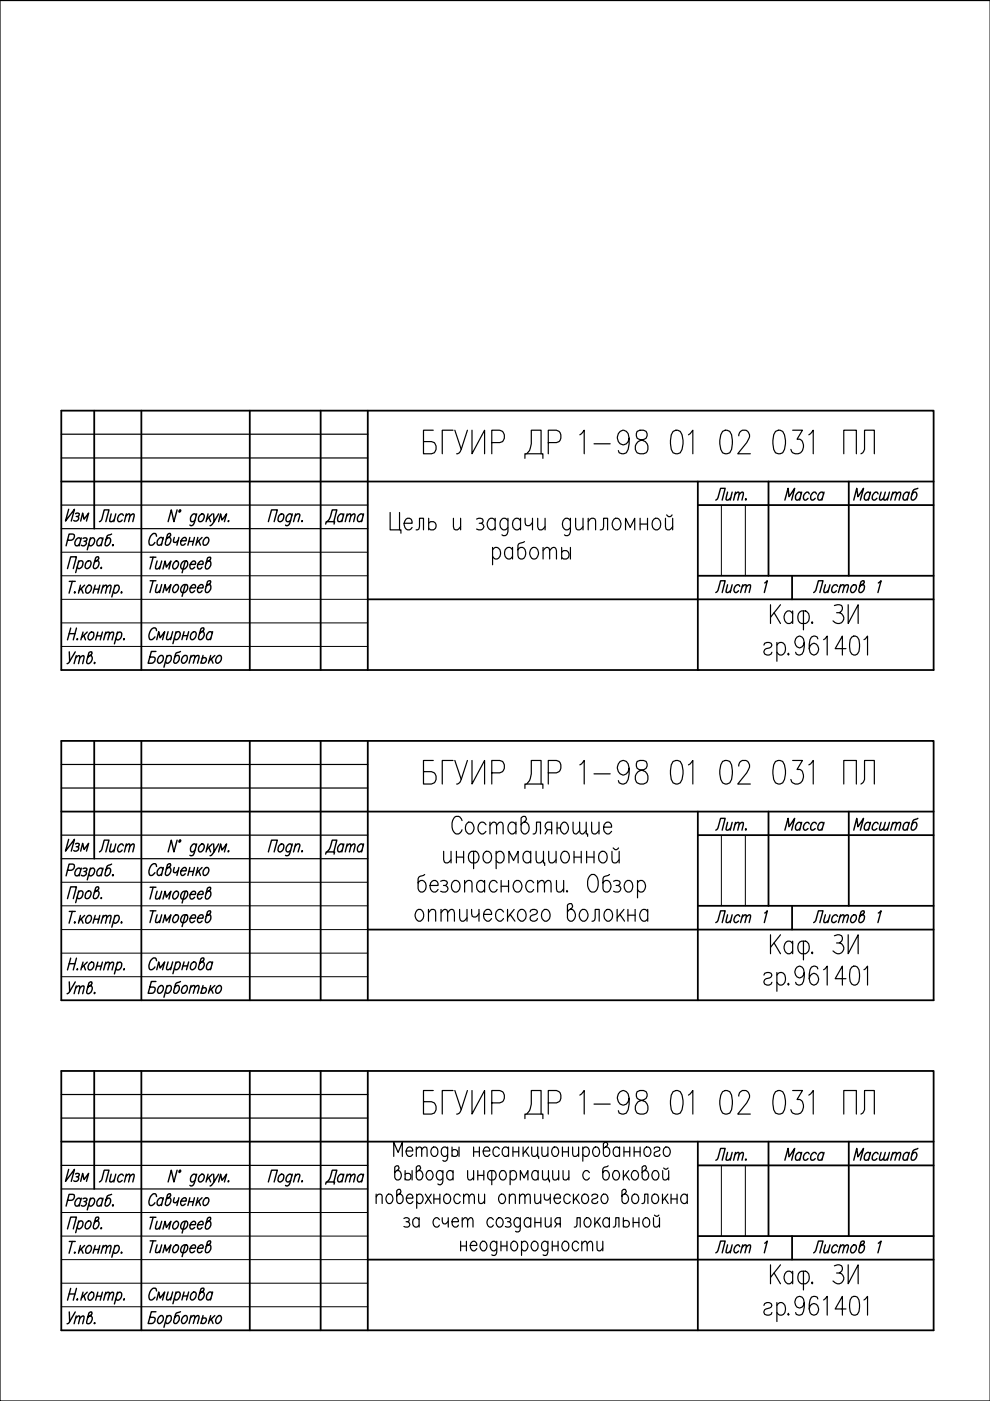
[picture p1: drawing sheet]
<svg xmlns="http://www.w3.org/2000/svg" width="210mm" height="297mm" viewBox="0 0 210 297" stroke-linecap="round" stroke-linejoin="round" font-family="sans-serif">
<defs><g id="words">
<g font-size="10.1">
<text x="88.5" y="98.4">БГУИР ДР 1-98 01 02 031 ПЛ</text>
<text x="88.5" y="238.5">БГУИР ДР 1-98 01 02 031 ПЛ</text>
</g>
<text font-size="9.7" x="88.5" y="168.3">БГУИР ДР 1-98 01 02 031 ПЛ</text>
<text font-size="6.6" x="67.7" y="182.4">Дата</text>
<g font-size="6.2">
<text x="67.7" y="112.2">Дата</text>
<text x="67.7" y="252.2">Дата</text>
</g>
<g font-size="5.7">
<text x="150.6" y="107.2">Лит.</text>
<text x="165.1" y="107.2">Масса</text>
<text x="179.9" y="107.2">Масштаб</text>
<text x="12.7" y="111.8">Изм</text>
<text x="19.8" y="111.8">Лист</text>
<text x="150.6" y="127">Лист 1</text>
<text x="150.6" y="177.1">Лит.</text>
<text x="165.1" y="177.1">Масса</text>
<text x="179.9" y="177.1">Масштаб</text>
<text x="12.7" y="181.7">Изм</text>
<text x="19.8" y="181.7">Лист</text>
<text x="150.6" y="196.8">Лист 1</text>
<text x="12.7" y="251.5">Изм</text>
<text x="19.8" y="251.9">Лист</text>
<text x="150.6" y="247.3">Лит.</text>
<text x="165.1" y="247.3">Масса</text>
<text x="179.9" y="247.3">Масштаб</text>
<text x="150.6" y="266.7">Лист 1</text>
</g>
</g></defs>
<!-- layer: KONTUR -->
<path d="M0 .1h209.9v296.9h-209.9z" fill="none" stroke="#000" stroke-width=".25"/>
<g fill="none" stroke="#000" stroke-width=".38">
<path d="M13 87.1h185v55h-185zM20 87.1v25M30 87.1v55M53 87.1v55M68 87.1v55M78 87.1v55M13 102.1h185M148 102.1v40M148 107.1h50M162.9 102.1v20M180 102.1v20M78 127.1h120"/>
<path d="M148 122.1h50M167.9 122.1v5M13 157.1h185v55h-185zM20 157.1v25M30 157.1v55M53 157.1v55M68 157.1v55M78 157.1v55M13 172.1h185M148 172.1v40M148 177.1h50M162.9 172.1v20"/>
<path d="M180 172.1v20M78 197.1h120M148 192.1h50M167.9 192.1v5M13 227.1h185v55h-185zM20 227.1v25M30 227.1v55M53 227.1v55M68 227.1v55M78 227.1v55M13 242h185M148 242v40.1"/>
<path d="M148 247.1h50M162.9 242v20.1M180 242v20.1M78 267.1h120M148 262.1h50M167.9 262.1v5"/>
</g>
<g fill="none" stroke="#000" stroke-width=".21">
<path d="M13 117.1h65M153 107.3v14.8M158 107.3v14.8M13 127.1h65M13 122.1h65M13 137.1h65M13 132.1h65M153 177.3v14.8M158 177.3v14.8M13 197.1h65M13 192.1h65M13 187.1h65"/>
<path d="M13 207.1h65M13 202.1h65M13 257.1h65M153 247.3v14.8M158 247.3v14.8M13 267.1h65M13 262.1h65M13 277.1h65M13 272.1h65"/>
</g>
<g fill="none" stroke="#000" stroke-width=".3">
<path d="M14.3 114.5h.8a.74 .74 0 0 0 .6-.5 .74 .74 0 0 0-.2-.8h-.9l-.6 2.5M16.6 119.2a.63 .63 0 0 1 .9-.2 .93 .93 0 0 1 0 1.1 .93 .93 0 0 1-1 .3l-.2-.2M16.7 118.9l-.7 2.5M17.1 114.4l-.3-.4a1.05 1.05 0 0 0-.7 1.7h.3l.4-.4M17.2 114l-.4 1.7M17.6 114.2l.3-.2 .5 .2-.1 .5-.5 .1M18.1 114.8a.6 .6 0 0 1 0 .8 .6 .6 0 0 1-.9 0M18.3 119.2a.63 .63 0 0 1 .9-.2 .93 .93 0 0 1 0 1.1 .93 .93 0 0 1-1 .3l-.2-.2zM19.1 114.4l.4-.4h.3a1.05 1.05 0 0 1-.7 1.7l-.3-.4M19.2 114l-.7 2.6M20.4 118.9h.3a1.03 1.03 0 0 1-.7 1.7l-.2-.5 .5-1.8 .3-.2 .3 .1a.77 .77 0 0 1-.7 .8l-.2 .2M21.8 114.4l-.3-.4a1.02 1.02 0 0 0-.9 .7 1.02 1.02 0 0 0 .2 1h.2l.5-.4"/>
<path d="M21.8 114l-.4 1.7M23.7 113.2l-.7 .2-.4 .4-.3 1.5 .2 .4a1.05 1.05 0 0 0 .7-1.7h-.3l-.4 .4M23.8 115.6l.2-.1v.1l-.1 .1zM31.8 118.1h1.3M32.5 118.1l-.7 2.5M33.2 113.7l-.3-.6a1.6 1.6 0 0 0-1 2.5 .86 .86 0 0 0 1-.6M33.3 118.9l-.3 1.6 .4 .1 .6-.5M34.3 118.9l-.5 1.7M34.5 114.3l-.2-.4a.99 .99 0 0 0-.9 .6 .99 .99 0 0 0 .2 1.1l.4-.1 .3-.2M34.6 113.9l-.4 1.7M35.7 113.9h.3a.95 .95 0 0 1 .1 1.1 .95 .95 0 0 1-1 .5v-.4l.4-1.7 .4-.3 .3 .1a.86 .86 0 0 1-.7 .9l-.2 .2M36.9 119.3l.4-.4h.3a1.05 1.05 0 0 1-.7 1.7 .87 .87 0 0 1 0-1.3z"/>
<path d="M37 113.9l-.2 1 .4 .1 .6-.5M37.5 108.1l-.6 2.5-.6-2.5-.7 2.5M37.9 113.9l-.4 1.7M38.1 108.2l.2-.1-.3 .5zM38.4 114.7h1.1v-.5l-.2-.3a1.03 1.03 0 0 0-.7 1.7l.4-.1 .3-.2M38.6 119.3l.4-.4h.5a.98 .98 0 0 1 .1 1.3 .98 .98 0 0 1-1.2 .3 1.03 1.03 0 0 1 .2-1.2zM39.3 118.9l-.7 2.5M40 114.8h1M40.3 113.9l-.5 1.7M40.3 119.7h1.1v-.5l-.2-.3a1.05 1.05 0 0 0-.7 1.7h.3l.5-.3M41.2 113.9l-.4 1.7M41.6 109.3l-.1-.2a.87 .87 0 0 0-1 .2 .87 .87 0 0 0-.1 1l.1 .2a.63 .63 0 0 0 .9-.2"/>
<path d="M41.7 109l-.5 1.9a.72 .72 0 0 1-.8 .5l-.1-.1M42 119.7h1l.1-.5-.3-.3a1.05 1.05 0 0 0-.7 1.7h.3l.4-.3M42 113.9l-.5 1.7M42.1 114.7l.4 .9M42.3 109.3l.5-.3h.3a1.03 1.03 0 0 1-.8 1.6 .84 .84 0 0 1 0-1.3zM42.8 113.9l-1.1 1.2M43.5 114.1l.5-.2a.95 .95 0 0 1 .1 1.1 .95 .95 0 0 1-1 .5 1.24 1.24 0 0 1 .4-1.4zM44.1 109l-.4 1.6M44.2 118.9h.2a1.02 1.02 0 0 1 .2 1.1 1.02 1.02 0 0 1-.9 .6l-.2-.5 .5-1.8 .3-.2 .4 .1a.78 .78 0 0 1-.7 .9l-.3 .2M44.3 109.7l.4 .9M45 109l-1.2 1.1M45.3 109l.1 1.6 1-1.6"/>
<path d="M45.4 110.6l-.4 .5-.5 .3M46.4 110.6l.4-1.6 .3 1.3 .9-1.3-.4 1.6M48.3 110.5l.2-.1v.1zM56.9 110.6l.7-2.5h1.2l-.7 2.5M59.2 109.3l.2-.2a.44 .44 0 0 1 .5-.2 .44 .44 0 0 1 .3 .4v.4a.79 .79 0 0 1-1.1 .8l-.2-.2zM61.9 109.3l-.1-.2a.79 .79 0 0 0-1.1 .8v.6a.63 .63 0 0 0 .9-.2M62 109l-.5 1.9a.73 .73 0 0 1-.8 .5l-.2-.1M62.6 109.4l.5-.4 .4 .1-.3 1.5M62.7 109l-.5 1.6M64 110.5l.1-.1v.1zM14.3 120.6l.7-2.5h1.2l-.7 2.5M14.6 134.4h1.3"/>
<path d="M14.7 138.2l.1 2M14.7 123.3h1.3M15 133.2l-.7 2.5M15.3 123.3l-.7 2.5M15.7 125.6l.2-.1-.1 .3zM16 138.2l-1.4 2.2-.4 .3M16 139.5l.6-.5 .3 .1-.3 1.6M16.2 139l-.5 1.7M16.2 133.2l-.7 2.5M16.3 135.5l.1-.1-.1 .3zM16.9 139.5l.6-.5 .3 .1-.3 1.6M17.1 124.1l-.5 1.7"/>
<path d="M17.2 124.8l.4 1M17.6 134l-.5 1.7M17.8 134.7l.3 1M17.9 124.1l-1.1 1.2M18.5 134l-1.2 1.2M18.6 124.2l.5-.1a1.05 1.05 0 0 1-.7 1.7 1.06 1.06 0 0 1 .2-1.6zM18.9 134.4a.63 .63 0 0 1 .9-.3 1.1 1.1 0 0 1-.9 1.6 .84 .84 0 0 1 0-1.3zM19 139h.3a1.05 1.05 0 0 1-.7 1.7l-.2-.1v-.4l.4-1.8 .4-.2 .3 .1a.79 .79 0 0 1-.7 .8l-.2 .3M20 124.9h1M20.2 124.1l-.5 1.7M20.5 134.8h1M20.7 134l-.4 1.7"/>
<path d="M21.2 124.1l-.5 1.7M21.5 120.3l-.1 .3zM21.7 134l-.4 1.7M21.8 124.6l.6-.5 .2 .1-.2 1.6M21.9 124.1l-.5 1.7M22.3 134.5l.3-.4h.6l-.3 1.6M22.4 134l-.4 1.7M22.6 124.6l.6-.5 .3 .1-.3 1.6M23.2 134.5l.3-.4h.6l-.4 1.6M24.3 124.4l.4-.3h.3a1.05 1.05 0 0 1-.7 1.7l-.3-.4M24.4 124.1l-.7 2.5M24.8 134.4a.63 .63 0 0 1 .9-.3 .93 .93 0 0 1 0 1.1 .93 .93 0 0 1-1 .3l-.1-.2"/>
<path d="M24.9 134l-.6 2.5M25.7 125.6l.1-.1 .1 .1-.2 .2zM26.2 135.5l.1-.1-.1 .3zM31.8 123.1h1.3M32.5 123.1l-.7 2.5M33.1 138.1h-1l-.7 2.5h.8a.75 .75 0 0 0 .6-.5 .75 .75 0 0 0-.2-.8h-.8M33.2 133.7l-.1-.2a.66 .66 0 0 0-.7-.4 .66 .66 0 0 0-.5 .6 1.45 1.45 0 0 0 0 1.9 1 1 0 0 0 1-.6M33.2 135.6l.5-1.7 .3 1.3 .9-1.3-.4 1.7M33.3 123.9l-.3 1.6 .4 .1 .6-.5M33.9 139.1l.5-.1a.99 .99 0 0 1 .1 1 .99 .99 0 0 1-.8 .6 1.03 1.03 0 0 1 .2-1.5zM34.3 123.9l-.5 1.7M34.5 120.6l.5-1.7 .3 1.4 .9-1.4-.4 1.7"/>
<path d="M34.5 125.6l.5-1.7 .3 1.4 .9-1.4-.4 1.7M35.3 139.3a.63 .63 0 0 1 .9-.2 1.1 1.1 0 0 1-.9 1.5l-.2-.3M35.4 139l-.6 2.5M35.6 133.9l-.3 1.6 .4 .1 .6-.4M36.6 133.9l-.4 1.7M36.9 124.3l.4-.4h.3a1.05 1.05 0 0 1-.7 1.7 .87 .87 0 0 1 0-1.3zM37.2 134.3l.5-.4h.2a1.02 1.02 0 0 1 .2 1.1 1.02 1.02 0 0 1-.9 .6l-.2-.4M37.3 133.9l-.6 2.6M38.3 138.1l-1 .4-.5 1.7 .1 .3a.87 .87 0 0 0 1-.2 .87 .87 0 0 0 .1-1l-.1-.2a.63 .63 0 0 0-.9 .2M38.6 124.3l.4-.4h.5a.98 .98 0 0 1 .1 1.3 .98 .98 0 0 1-1.2 .3 1.03 1.03 0 0 1 .2-1.2zM38.8 134.8h1M39 139.1l.5-.1a.99 .99 0 0 1 .1 1 .99 .99 0 0 1-.9 .6 1.03 1.03 0 0 1 .3-1.5z"/>
<path d="M39 133.9l-.4 1.7M39.3 123.9l-.7 2.5M40 133.9l-.5 1.7M40.3 124.7h1.1v-.5l-.2-.3a1.05 1.05 0 0 0-.7 1.7h.3l.5-.3M40.4 139.4l.4-.3h.5l-.3 1.5M40.5 139l-.4 1.6M40.6 134.3l.5-.4h.2a1.02 1.02 0 0 1 .2 1.1 1.02 1.02 0 0 1-.9 .6 .82 .82 0 0 1 0-1.3zM41.3 139.4l.4-.3h.5l-.3 1.5M42 124.7h1l.1-.5-.3-.3a1.05 1.05 0 0 0-.7 1.7h.3l.4-.3M42.8 133.9h.3a1.05 1.05 0 0 1-.8 1.7l-.2-.4 .5-1.9 .3-.2 .3 .2a.77 .77 0 0 1-.7 .8l-.2 .2M42.8 139.6a.53 .53 0 0 1 .9-.1 .53 .53 0 0 1-.1 .9l-.4 .2h-.4l-.1-.2M43.1 139l-.5 1.6"/>
<path d="M44.2 123.9h.2a1.02 1.02 0 0 1 .2 1.1 1.02 1.02 0 0 1-.9 .6l-.2-.5 .5-1.8 .3-.2 .4 .1a.78 .78 0 0 1-.7 .9l-.3 .2M44.7 139l-.5 1.6M44.8 139.6l.4 1M45 134.3l-.3-.4a1.02 1.02 0 0 0-.8 .6 1.02 1.02 0 0 0 .1 1.1h.3l.4-.4M45.1 133.9l-.5 1.7M45.6 139l-1.3 1.2M46 139.3l.2-.2 .5-.1a.99 .99 0 0 1 .2 1 .99 .99 0 0 1-.9 .6 .84 .84 0 0 1 0-1.3zM172.5 125.6l.5-.4 .5-2.1h1l-.7 2.5M175 124l-.3 1.5 .4 .1 .5-.4M176 124l-.5 1.6M177.6 124.3l-.1-.2a.92 .92 0 0 0-1.1 .4 .92 .92 0 0 0 .2 1.1h.3l.4-.3M178.1 124.4l.3-.3h.6l-.4 1.5"/>
<path d="M178.2 124l-.4 1.6M179 124.4l.3-.3h.6l-.4 1.5M180.6 124.3a.63 .63 0 0 1 .9-.2 1.1 1.1 0 0 1-.9 1.5 .87 .87 0 0 1 0-1.3zM182.8 124h.2a.99 .99 0 0 1 .2 1 .99 .99 0 0 1-.9 .6l-.2-.4 .4-1.9 .4-.2 .3 .2a.77 .77 0 0 1-.7 .8l-.2 .2M186.2 123.6l.6-.5-.7 2.5M20.1 140.4l-.1 .3zM37.5 178.1l-.6 2.5-.6-2.5-.7 2.5M38.1 178.1h.2l-.3 .5zM41.6 179.3l-.2-.4a1.02 1.02 0 0 0-.9 .6 1.02 1.02 0 0 0 .1 1.1h.3l.5-.4M41.7 178.9l-.7 2.3-.3 .2-.4-.1M42.3 179.3l.5-.4h.3a1.05 1.05 0 0 1-.8 1.7 .87 .87 0 0 1 0-1.3zM44.1 178.9l-.4 1.7"/>
<path d="M44.3 179.6l.4 1M45 178.9l-1.2 1.2M45.3 178.9l.1 1.7 1-1.7M59.2 179.3l.4-.4h.3a1.02 1.02 0 0 1 .2 1.1 1.02 1.02 0 0 1-.9 .6 .82 .82 0 0 1 0-1.3zM61.9 179.3l-.3-.4a1.02 1.02 0 0 0-.9 .6 1.02 1.02 0 0 0 .2 1.1h.3l.4-.4M62 178.9l-.7 2.3-.3 .2-.5-.1M62.6 179.4l.5-.5 .4 .2-.3 1.5M62.7 178.9l-.5 1.7M14.3 190.5l.7-2.5h1.2l-.7 2.5M14.3 184.5h.8a.73 .73 0 0 0 .6-.5 .73 .73 0 0 0-.2-.8h-.9l-.6 2.5M14.7 193.2h1.3M15.3 193.2l-.7 2.5"/>
<path d="M15.7 195.6l.2-.1-.1 .2zM16.6 189.2l.2-.2a.44 .44 0 0 1 .5-.1 .44 .44 0 0 1 .3 .3v.4a.79 .79 0 0 1-1.1 .8l-.2-.2M16.7 188.9l-.7 2.5M17.1 194.1l-.5 1.6M17.1 184.4l-.1-.2a.92 .92 0 0 0-1 .3 .92 .92 0 0 0 0 1.1 .53 .53 0 0 0 .8-.2M17.2 184.1l-.4 1.6M17.2 194.8l.4 .9M17.6 184.2l.3-.1 .5 .1-.1 .4-.5 .2M17.9 194.1l-1.1 1.2M18.1 184.8l.2 .2a.66 .66 0 0 1-.3 .6 .66 .66 0 0 1-.8 0M18.3 189.2l.2-.2a.44 .44 0 0 1 .5-.1 .44 .44 0 0 1 .3 .3v.4a.83 .83 0 0 1-1.1 .8l-.2-.2zM18.6 194.2l.5-.1a1.03 1.03 0 0 1-.7 1.6 1.06 1.06 0 0 1 .2-1.5z"/>
<path d="M19.1 184.4a.53 .53 0 0 1 .8-.2 .92 .92 0 0 1 0 1 .92 .92 0 0 1-1 .4l-.1-.2M19.2 184.1l-.7 2.4M20 194.9h1M20.2 194.1l-.5 1.6M20.4 188.9h.3a1.03 1.03 0 0 1-.7 1.6l-.1-.1-.1-.3 .5-1.8 .3-.3 .3 .2a.84 .84 0 0 1-.7 .8l-.2 .2M21.2 194.1l-.5 1.6M21.4 190.4l.1-.1v.1zM21.8 184.4l-.2-.2a.87 .87 0 0 0-.9 .2 .87 .87 0 0 0-.2 1l.3 .3h.2l.5-.3M21.8 194.5l.3-.3h.5l-.2 1.5M21.8 184.1l-.4 1.6M21.9 194.1l-.5 1.6M22.6 194.5l.4-.3h.5l-.3 1.5"/>
<path d="M23.7 183.2l-.7 .3-.4 .3-.3 1.8a.92 .92 0 0 0 1-.4 .92 .92 0 0 0 0-1l-.4-.1-.4 .3M23.8 185.6h.2l-.1 .1zM24.3 194.4a.58 .58 0 0 1 .8-.2 .93 .93 0 0 1 0 1 .93 .93 0 0 1-1 .4l-.1-.2M24.4 194.1l-.7 2.5M25.7 195.6l.1-.1 .1 .1-.2 .1zM31.8 188.1h1.3M31.8 193.1h1.3M32.5 188.1l-.7 2.5M32.5 193.1l-.7 2.5M33.2 183.7l-.1-.2a.66 .66 0 0 0-.7-.4 .66 .66 0 0 0-.5 .6 1.45 1.45 0 0 0 0 1.9 1 1 0 0 0 1-.6M33.3 189l-.3 1.5 .4 .1 .6-.5M33.3 194l-.3 1.5 .4 .1 .6-.5"/>
<path d="M34.3 189l-.5 1.6M34.3 194l-.5 1.6M34.5 184.3l-.2-.4a1.02 1.02 0 0 0-.9 .6 1.02 1.02 0 0 0 .2 1.1h.2l.5-.4M34.5 190.6l.5-1.6 .3 1.2 .9-1.2-.4 1.6M34.5 195.6l.5-1.6 .3 1.3 .9-1.3-.4 1.6M34.6 183.9l-.4 1.7M35.7 183.9h.3a1.05 1.05 0 0 1-.7 1.7l-.2-.4 .4-1.9 .4-.2 .3 .1a.78 .78 0 0 1-.7 .9l-.2 .2M36.9 189.3l.2-.3h.5a1.03 1.03 0 0 1-.7 1.6 .87 .87 0 0 1 0-1.3zM36.9 194.3l.2-.3h.5a1.03 1.03 0 0 1-.7 1.6 .84 .84 0 0 1 0-1.3zM37 183.9l-.2 1 .4 .1 .6-.4M37.9 183.9l-.4 1.7M38.4 184.6h1.1v-.4l-.2-.3a1.05 1.05 0 0 0-.7 1.7h.2l.5-.4"/>
<path d="M38.6 194.3a.86 .86 0 0 1 1.1-.3 1.01 1.01 0 0 1-.1 1.2 1.01 1.01 0 0 1-1.2 .3 1.03 1.03 0 0 1 .2-1.2zM38.8 189h.7a.96 .96 0 0 1 .1 1.2 .96 .96 0 0 1-1.2 .3 1.09 1.09 0 0 1 .4-1.5zM39.3 189l-.7 2.5M39.3 194l-.7 2.5M40 184.8h1M40.3 183.9l-.5 1.7M40.3 189.6h1.1a.45 .45 0 0 0-.2-.6 1.01 1.01 0 0 0-.7 1.6h.3l.5-.4M40.3 194.7h1.1a.48 .48 0 0 0-.2-.7 1.03 1.03 0 0 0-.7 1.6h.3l.5-.3M41.2 183.9l-.4 1.7M42 189.6h1a.45 .45 0 0 0-.2-.6 1.01 1.01 0 0 0-.7 1.6h.3l.4-.4M42 194.7h1a.48 .48 0 0 0-.2-.7 1.03 1.03 0 0 0-.7 1.6h.3l.4-.3M42 183.9l-.5 1.7"/>
<path d="M42.1 184.6l.4 1M42.8 183.9l-1.1 1.3M43.5 184.1l.5-.2a1.05 1.05 0 0 1-.7 1.7 1.06 1.06 0 0 1 .2-1.5zM44.2 189h.2a.99 .99 0 0 1 .2 1 .99 .99 0 0 1-.9 .6l-.2-.5 .5-1.8 .3-.2 .4 .1a.77 .77 0 0 1-.7 .8l-.3 .3M44.2 194h.2a.99 .99 0 0 1 .2 1 .99 .99 0 0 1-.9 .6l-.2-.5 .5-1.7 .3-.3 .4 .1a.77 .77 0 0 1-.7 .8l-.3 .3M45.4 180.6l-.6 .7-.3 .1M46.4 180.6l.4-1.7 .3 1.3 .9-1.3-.4 1.7M48.3 180.5l.2-.1-.1 .2zM56.9 180.6l.7-2.5h1.2l-.7 2.5M64.1 180.4l-.1 .2zM172.5 195.6l.5-.5 .5-2h1l-.7 2.5M175 194l-.3 1.5 .4 .1 .5-.5"/>
<path d="M176 194l-.5 1.6M177.6 194.3a.44 .44 0 0 0-.3-.3 .44 .44 0 0 0-.5 .1l-.4 .6-.1 .6a.44 .44 0 0 0 .3 .3 .44 .44 0 0 0 .5-.1l.2-.2M178.1 194.4l.5-.4 .4 .1-.4 1.5M178.2 194l-.4 1.6M179 194.4l.5-.4 .4 .1-.4 1.5M180.6 194.3l.5-.3h.2a.99 .99 0 0 1 .2 1 .99 .99 0 0 1-.9 .6 .84 .84 0 0 1 0-1.3zM182.8 194h.2a.99 .99 0 0 1 .2 1 .99 .99 0 0 1-.9 .6l-.2-.5 .4-1.7 .4-.3 .3 .1a.84 .84 0 0 1-.7 .9l-.2 .2M186.2 193.6l.6-.5-.7 2.5M14.6 204.3h1.3M14.7 208.2l.1 2M15 203.1l-.7 2.5M16 208.2l-1.4 2.2-.4 .3"/>
<path d="M16 209.5l.4-.4h.5l-.3 1.6M16.2 209l-.5 1.7M16.2 203.1l-.7 2.5M16.4 205.4l-.1 .2zM16.9 209.5l.4-.4h.5l-.3 1.6M17.6 204l-.5 1.6M17.8 204.7l.3 .9M18.5 204l-1.2 1.2M18.9 204.3l.5-.3h.2a.93 .93 0 0 1 .2 1.1 .93 .93 0 0 1-1 .5 1.11 1.11 0 0 1 .1-1.3zM19 209h.3a1.03 1.03 0 0 1-.7 1.7l-.2-.5 .4-1.8 .4-.2 .3 .1a.78 .78 0 0 1-.7 .8l-.2 .3M20.1 210.4l-.1 .3zM20.5 204.8h1"/>
<path d="M20.7 204l-.4 1.6M21.7 204l-.4 1.6M22.3 204.5l.6-.5 .3 .1-.3 1.5M22.4 204l-.4 1.6M23.2 204.5l.5-.5 .4 .1-.4 1.5M24.8 204.3l.3-.2a.44 .44 0 0 1 .4-.1 .44 .44 0 0 1 .3 .3 .97 .97 0 0 1-1.1 1.3l-.1-.3M24.9 204l-.6 2.5M26.2 205.6l.1-.2 .1 .2zM33.1 208.1h-1l-.7 2.5h.8a.75 .75 0 0 0 .6-.5 .75 .75 0 0 0-.2-.8h-.8M33.2 203.7l-.3-.6a1.6 1.6 0 0 0-1 2.5 1 1 0 0 0 1-.6M33.2 205.6l.5-1.7 .3 1.4 .9-1.4-.4 1.7M33.7 209.3l.4-.4h.3a.94 .94 0 0 1 .1 1.1 .94 .94 0 0 1-1 .5 1.09 1.09 0 0 1 .2-1.2z"/>
<path d="M35.3 209.3l.5-.4h.3a.94 .94 0 0 1 .1 1.1 .94 .94 0 0 1-1 .5l-.1-.2M35.4 208.9l-.6 2.5M35.6 203.9l-.3 1.6 .4 .1 .6-.5M36.6 203.9l-.4 1.7M37.2 204.3l.3-.2a.44 .44 0 0 1 .4-.2 .44 .44 0 0 1 .3 .4l-.1 .6a.91 .91 0 0 1-.9 .7l-.2-.3M37.3 203.9l-.6 2.5M38.3 208.1l-.8 .3-.3 .3-.4 1.4 .1 .4a.58 .58 0 0 0 .9-.2l.2-.6-.1-.6-.4-.2-.5 .4M38.7 209.3l.5-.4h.3a.94 .94 0 0 1 .1 1.1 .94 .94 0 0 1-1 .5 1.09 1.09 0 0 1 .1-1.2zM38.8 204.8h1M39 203.9l-.4 1.7M40 203.9l-.5 1.7M40.4 209.4l.6-.5 .3 .2-.3 1.5"/>
<path d="M40.5 208.9l-.4 1.7M40.6 204.3l.3-.2a.44 .44 0 0 1 .4-.2 .44 .44 0 0 1 .3 .4v.4a.79 .79 0 0 1-1.1 .8l-.2-.2zM41.3 209.4l.6-.5 .3 .2-.3 1.5M42.8 203.9h.3a1.03 1.03 0 0 1-.8 1.7l-.2-.5 .5-1.7 .3-.3 .3 .1a.84 .84 0 0 1-.7 .9l-.2 .2M42.8 209.7a.49 .49 0 0 1 .7-.3 .49 .49 0 0 1 .2 .7l-.1 .3a.65 .65 0 0 1-.9 .1v-.1M43.1 208.9l-.5 1.7M44.7 208.9l-.5 1.7M44.8 209.7l.4 .9M45 204.3l-.1-.2a.87 .87 0 0 0-1 .2 .87 .87 0 0 0-.1 1l.2 .3h.3l.4-.3M45.1 203.9l-.5 1.7M45.6 208.9l-1.3 1.2M46 209.3l.4-.4h.3a.94 .94 0 0 1 .1 1.1 .94 .94 0 0 1-1 .5 1.09 1.09 0 0 1 .2-1.2z"/>
<path d="M14.3 254.5h.8a.84 .84 0 0 0 .6-1.2l-1.1-.1-.6 2.5M16.6 259.2l.5-.3h.2a1.02 1.02 0 0 1 .2 1 1.02 1.02 0 0 1-.9 .6l-.3-.3M16.7 258.9l-.7 2.5M17.1 254.4l-.3-.4a1.05 1.05 0 0 0-.7 1.7h.3l.4-.4M17.2 254l-.4 1.7M17.6 254.2l.3-.2 .5 .2a.49 .49 0 0 1-.6 .5M18.1 254.7a.6 .6 0 0 1 0 .9 .6 .6 0 0 1-.9 0M18.5 259l.5-.1a1.02 1.02 0 0 1 .2 1 1.02 1.02 0 0 1-.9 .6 1.06 1.06 0 0 1 .2-1.5zM19.1 254.4l.4-.4h.3a1.05 1.05 0 0 1-.7 1.7l-.3-.4M19.2 254l-.7 2.5M20.4 258.9h.3a1.05 1.05 0 0 1-.7 1.6l-.2-.5 .5-1.7 .3-.3 .3 .1a.78 .78 0 0 1-.7 .9l-.2 .2M21.8 254.4l-.3-.4a1.02 1.02 0 0 0-.9 .6 1.02 1.02 0 0 0 .2 1.1h.2l.5-.4"/>
<path d="M21.8 254l-.4 1.7M23.7 253.2a1.14 1.14 0 0 0-1.1 .6l-.3 1.4v.4l.2 .1a1.05 1.05 0 0 0 .7-1.7h-.3l-.4 .4M24 255.5l-.1 .2zM31.8 258.1h1.3M32.5 258.1l-.7 2.5M33.2 253.7l-.3-.6a1.6 1.6 0 0 0-1 2.5 1 1 0 0 0 1-.6M33.3 258.9l-.3 1.6 .4 .1 .6-.5M34.3 258.9l-.5 1.7M34.5 254.3l-.2-.4a.99 .99 0 0 0-.9 .6 .99 .99 0 0 0 .2 1.1h.2l.5-.3M34.6 253.9l-.4 1.7M35.7 253.9h.3a1.03 1.03 0 0 1-.7 1.7l-.2-.5 .4-1.7 .4-.3 .3 .1a.86 .86 0 0 1-.7 .9l-.2 .2M36.9 259.3l.4-.4h.3a1.03 1.03 0 0 1-.7 1.7 .84 .84 0 0 1 0-1.3z"/>
<path d="M37 253.9l-.2 .6v.4l.2 .1h.2l.6-.5M37.5 248.1l-.6 2.5-.6-2.5-.7 2.5M37.9 253.9l-.4 1.7M38.1 248.2l.2-.1-.3 .5zM38.4 254.7h1.1a.48 .48 0 0 0-.2-.8 1.03 1.03 0 0 0-.7 1.7h.2l.5-.3M38.6 259.3l.4-.4h.5a.96 .96 0 0 1 .1 1.3 .96 .96 0 0 1-1.2 .3 1.03 1.03 0 0 1 .2-1.2zM39.3 258.9l-.7 2.5M40 254.8h1M40.3 253.9l-.5 1.7M40.3 259.7h1.1v-.6a.91 .91 0 0 0-1 .4 .91 .91 0 0 0 .1 1.1h.3l.5-.3M41.2 253.9l-.4 1.7M41.6 249.3l-.1-.2a.87 .87 0 0 0-1 .2 .87 .87 0 0 0-.1 1l.2 .3h.3l.5-.3"/>
<path d="M41.7 248.9l-.5 2a.72 .72 0 0 1-.8 .5l-.1-.1M42 259.7h1v-.6a.91 .91 0 0 0-1 .4 .91 .91 0 0 0 .1 1.1h.3l.4-.3M42 253.9l-.5 1.7M42.1 254.7l.4 .9M42.3 249.3l.5-.4h.3a1.03 1.03 0 0 1-.8 1.7 .84 .84 0 0 1 0-1.3zM42.8 253.9l-1.1 1.2M43.3 254.3a.53 .53 0 0 1 .9-.2 .92 .92 0 0 1-.1 1 .92 .92 0 0 1-1 .4 1.15 1.15 0 0 1 .2-1.2zM44.1 248.9l-.4 1.7M44.2 258.9h.2a.99 .99 0 0 1 .2 1.1 .99 .99 0 0 1-.9 .6l-.2-.5 .5-1.8 .3-.2 .4 .1a.84 .84 0 0 1-.7 .9l-.3 .2M44.3 249.7l.4 .9M45 248.9l-1.2 1.2M45.3 248.9l.1 1.7 1-1.7"/>
<path d="M45.4 250.6l-.6 .7-.3 .1M46.4 250.6l.4-1.7 .3 1.4 .9-1.4-.4 1.7M48.3 250.5l.2-.2-.1 .3zM56.9 250.6l.7-2.5h1.2l-.7 2.5M59.2 249.3l.2-.2a.44 .44 0 0 1 .5-.2 .44 .44 0 0 1 .3 .4v.4a.79 .79 0 0 1-1.1 .8l-.2-.2zM61.9 249.3l-.1-.2a.79 .79 0 0 0-1.1 .8l-.1 .4a.44 .44 0 0 0 .3 .3 .44 .44 0 0 0 .5-.1l.2-.2M62 248.9l-.5 2a.73 .73 0 0 1-.8 .5l-.2-.1M62.6 249.4l.5-.5 .4 .2-.3 1.5M62.7 248.9l-.5 1.7M64 250.5l.1-.2-.1 .3zM14.3 260.5l.7-2.5h1.2l-.7 2.5M14.6 274.3h1.3"/>
<path d="M14.7 278.2l.1 2M14.7 263.2h1.3M15 273.2l-.7 2.5M15.3 263.2l-.7 2.5M15.7 265.6l.2-.1v.1zM16 278.2l-1.4 2.2-.4 .3M16 279.5l.6-.5 .3 .1-.3 1.6M16.2 279l-.5 1.7M16.2 273.2l-.7 2.5M16.3 275.5l.1-.1-.1 .3zM16.9 279.5l.6-.5 .3 .1-.3 1.6M17.1 264.1l-.5 1.6"/>
<path d="M17.2 264.8l.4 .9M17.6 274l-.5 1.7M17.8 274.7l.3 1M17.9 264.1l-1.1 1.1M18.4 264.4a.53 .53 0 0 1 .9-.2 .95 .95 0 0 1-.1 1.1 .95 .95 0 0 1-1 .3 1.24 1.24 0 0 1 .2-1.2zM18.5 274l-1.2 1.2M19 279h.3a1.03 1.03 0 0 1-.7 1.7l-.2-.1v-.4l.4-1.8 .4-.2 .3 .1a.86 .86 0 0 1-.7 .8l-.2 .2M19.2 274.1l.4-.1a1.02 1.02 0 0 1 .2 1 1.02 1.02 0 0 1-.9 .7 1.03 1.03 0 0 1 .3-1.6zM20 264.9h1M20.2 264.1l-.5 1.6M20.5 274.8h1M20.7 274l-.4 1.7"/>
<path d="M21.2 264.1l-.5 1.6M21.4 260.4l.1-.1-.1 .2zM21.7 274l-.4 1.7M21.8 264.5l.6-.4 .2 .1-.2 1.5M21.9 264.1l-.5 1.6M22.3 274.5l.6-.5 .3 .1-.3 1.6M22.4 274l-.4 1.7M22.6 264.5l.6-.4 .3 .1-.3 1.5M23.2 274.5l.5-.5 .4 .1-.4 1.6M24.3 264.4a.53 .53 0 0 1 .8-.2 .95 .95 0 0 1 0 1.1 .95 .95 0 0 1-1 .3l-.1-.2M24.4 264.1l-.7 2.5M24.8 274.3l.5-.3h.2a1.02 1.02 0 0 1 .2 1 1.02 1.02 0 0 1-.9 .7l-.2-.4"/>
<path d="M24.9 274l-.6 2.5M25.7 265.6l.1-.1 .1 .1zM26.2 275.5l.1-.1-.1 .3zM31.8 263.1h1.3M32.5 263.1l-.7 2.5M33.1 278.1h-1l-.7 2.5h.8a.87 .87 0 0 0 .6-1.2l-1-.1M33.2 273.7l-.1-.2a.66 .66 0 0 0-.7-.4 .66 .66 0 0 0-.5 .6 1.45 1.45 0 0 0 0 1.9 1 1 0 0 0 1-.6M33.2 275.6l.5-1.7 .3 1.3 .9-1.3-.4 1.7M33.3 263.9l-.3 1.6 .4 .1 .6-.5M33.7 279.3l.4-.4h.3a1.02 1.02 0 0 1 .1 1.1 1.02 1.02 0 0 1-.8 .6 .87 .87 0 0 1 0-1.3zM34.3 263.9l-.5 1.7M34.5 260.6l.5-1.7 .3 1.4 .9-1.4-.4 1.7"/>
<path d="M34.5 265.6l.5-1.7 .3 1.3 .9-1.3-.4 1.7M35.3 279.3l.5-.4h.3a1.02 1.02 0 0 1 .1 1.1 1.02 1.02 0 0 1-.9 .6l-.2-.4M35.4 278.9l-.6 2.5M35.6 273.9l-.3 1.6 .4 .1 .6-.5M36.6 273.9l-.4 1.7M36.9 264.3l.4-.4h.3a.95 .95 0 0 1 .1 1.1 .95 .95 0 0 1-1 .5 1.11 1.11 0 0 1 .2-1.2zM37.2 274.3l.5-.4h.2a1.02 1.02 0 0 1 .2 1.1 1.02 1.02 0 0 1-.9 .6l-.2-.4M37.3 273.9l-.6 2.5M38.3 278.1a1.15 1.15 0 0 0-1.1 .6l-.4 1.4 .2 .5a1.02 1.02 0 0 0 .9-.6 1.02 1.02 0 0 0-.1-1.1h-.3l-.5 .4M38.6 264.3l.4-.4h.5a.98 .98 0 0 1 .1 1.3 .98 .98 0 0 1-1.2 .3 1.11 1.11 0 0 1 .2-1.2zM38.7 279.3l.5-.4h.3a1.02 1.02 0 0 1 .1 1.1 1.02 1.02 0 0 1-.9 .6 .87 .87 0 0 1 0-1.3zM38.8 274.8h1"/>
<path d="M39 273.9l-.4 1.7M39.3 263.9l-.7 2.5M40 273.9l-.5 1.7M40.3 264.7h1.1v-.6a.91 .91 0 0 0-1 .4 .91 .91 0 0 0 .1 1.1l.5-.1 .3-.3M40.4 279.4l.6-.5 .3 .1-.3 1.6M40.5 278.9l-.4 1.7M40.6 274.3l.5-.4h.2a1.02 1.02 0 0 1 .2 1.1 1.02 1.02 0 0 1-.9 .6 .82 .82 0 0 1 0-1.3zM41.3 279.4l.6-.5 .3 .1-.3 1.6M42 264.7h1v-.6a.91 .91 0 0 0-1 .4 .91 .91 0 0 0 .1 1.1l.5-.1 .2-.3M42.8 273.9h.3a1.05 1.05 0 0 1-.8 1.7l-.2-.5 .5-1.8 .3-.2 .3 .1a.78 .78 0 0 1-.7 .9l-.2 .2M42.8 279.6a.53 .53 0 0 1 .9-.1 .53 .53 0 0 1-.1 .9l-.4 .2h-.4l-.1-.2M43.1 278.9l-.5 1.7"/>
<path d="M44.2 263.9h.2a.93 .93 0 0 1 .2 1.1 .93 .93 0 0 1-1 .5l-.1-.4 .5-1.8 .3-.2 .4 .1a.84 .84 0 0 1-.7 .9l-.3 .2M44.7 278.9l-.5 1.7M44.8 279.6l.4 1M45 274.3l-.3-.4a1.02 1.02 0 0 0-.8 .6 1.02 1.02 0 0 0 .1 1.1h.3l.4-.4M45.1 273.9l-.5 1.7M45.6 278.9l-1.3 1.2M46 279.3l.4-.4h.3a1.02 1.02 0 0 1 .2 1.1 1.02 1.02 0 0 1-.9 .6 .87 .87 0 0 1 0-1.3zM172.5 265.6l.5-.5 .5-2h1l-.7 2.5M175 263.9l-.3 1.6 .4 .1 .5-.5M176 263.9l-.5 1.7M177.6 264.3l-.3-.4a1.02 1.02 0 0 0-.9 .7 1.02 1.02 0 0 0 .2 1h.3l.4-.4M178.1 264.4l.5-.5 .4 .2-.4 1.5"/>
<path d="M178.2 263.9l-.4 1.7M179 264.4l.5-.5 .4 .2-.4 1.5M180.6 264.3l.5-.4h.2a1.02 1.02 0 0 1 .2 1.1 1.02 1.02 0 0 1-.9 .6 .87 .87 0 0 1 0-1.3zM182.8 263.9h.2a1.02 1.02 0 0 1 .2 1.1 1.02 1.02 0 0 1-.9 .6l-.2-.5 .4-1.8 .4-.2 .3 .1a.78 .78 0 0 1-.7 .9l-.2 .2M186.2 263.6l.6-.5-.7 2.5M19.9 280.6l.2-.2 .1 .2z"/>
</g>
<!-- layer: 0 -->
<g fill="none" stroke="#000" stroke-width=".25">
<path d="M13 97.1h65M13 92.1h65M13 112.1h65M13 107.1h65M148 142.1h.1M13 177.1h65M13 167.1h65M13 162.1h65M13 182.1h65M148 212.1h.1M13 237.1h65M13 232.1h65"/>
<path d="M13 252.1h65M13 247.1h65M148 282.1h.1"/>
</g>
<g fill="none" stroke="#000" stroke-width=".25">
<path d="M82.7 108.7v3.6h2.3v.8M84.7 108.7v3.6M85.7 110.9h1.7a.8 .8 0 0 0-.5-1 .8 .8 0 0 0-1 .5 1.21 1.21 0 0 0 .9 1.9l.6-.5M88.2 112.3l.6-.1 .1-2.3h.9v2.4M90.9 110.9a.9 .9 0 0 1 1.4 .1 .9 .9 0 0 1-.4 1.3h-.6l-.4-.3M90.9 109.9v2.4M96.1 109.9l.2 2.3 .7 .1 .7-.6M97.7 109.9v2.4M101 110.1a.87 .87 0 0 1 1.4 .3l-.1 .4-.7 .1M102 110.9a.73 .73 0 0 1 .3 1.3l-.3 .1-1-.1M104.4 116.6a.84 .84 0 0 1 .8-.6 .84 .84 0 0 1 .8 .6 1.25 1.25 0 0 1-1 1.9l-.6-.5M104.4 116.1v3.6"/>
<path d="M105 110.4l-.6-.5a1.26 1.26 0 0 0-1.1 .8 1.26 1.26 0 0 0 .3 1.3 .77 .77 0 0 0 .7 .4 .77 .77 0 0 0 .7-.6M105 109.9v2.4M107.7 110.4a.84 .84 0 0 0-1.3-.3 1.47 1.47 0 0 0 .3 2.2h.4l.6-.5M107.7 109.9v2.8l-.2 .5-.4 .4-.7-.2M108.7 116.6a.84 .84 0 0 0-.8-.6 .84 .84 0 0 0-.8 .6 1.25 1.25 0 0 0 1 1.9l.6-.5M108.7 116.1v2.4M110.4 110.4l-.6-.5a1.23 1.23 0 0 0-1.1 .8 1.23 1.23 0 0 0 .3 1.3l.1 .2a.79 .79 0 0 0 1.3-.4M110.4 109.9v2.4M111.2 114.8l-1.3 .5-.1 .4v2.1a.76 .76 0 0 0 .5 .7 .76 .76 0 0 0 .8-.2 1.51 1.51 0 0 0-.3-2.2h-.4l-.6 .5M111.3 109.9l.2 1.4 .3 .1 .7-.1 .4-.5M112.7 116.2a.79 .79 0 0 1 1.3 .4 1.25 1.25 0 0 1-1 1.9 1.44 1.44 0 0 1-.3-2.3zM112.9 109.9v2.4"/>
<path d="M114 109.9v1.8l.2 .5 .7 .1 .7-.6M115.1 116.7l.8-.6 .5 .1 .1 2.3M115.1 116.1v2.4M115.6 109.9v2.4M116.5 116.7l.8-.6 .5 .1 .2 .5v1.8M119.1 117.1a.91 .91 0 0 1 1.5 0 .91 .91 0 0 1-.5 1.4h-.6l-.4-.3M119.1 116.1v2.4M120.9 110.4a.84 .84 0 0 0-1.2-.3 1.47 1.47 0 0 0 .2 2.2h.5l.5-.5M120.9 109.9v2.8l-.1 .5-.4 .4-.7-.2M120.9 116.1v2.4M122 109.9v1.8l.2 .5 .7 .1 .7-.6M123.6 109.9v2.4"/>
<path d="M124.7 110.6l.7-.7 .8 .2 .1 2.2M124.7 109.9v2.4M127.3 112.3l.5-.1 .2-2.3h.8v2.4M130.2 110.1l.3-.2a1.28 1.28 0 0 1 1.2 .9 1.28 1.28 0 0 1-.5 1.4 .79 .79 0 0 1-1.2-.4 1.52 1.52 0 0 1 .2-1.7zM132.6 112.3v-2.4l1 1.9 1-1.9v2.4M135.7 111.1h1.6M135.7 109.9v2.4M137.3 109.9v2.4M138.7 110.1l.3-.2a1.27 1.27 0 0 1 1.1 .9 1.27 1.27 0 0 1-.4 1.4 .81 .81 0 0 1-1.3-.4 1.63 1.63 0 0 1 .3-1.7zM141.1 109.9l.1 2.3 .7 .1 .7-.6M141.4 109.2a.61 .61 0 0 0 .5 .4 .61 .61 0 0 0 .6-.4M142.6 109.9v2.4"/>
<path d="M162 136.8a.91 .91 0 0 1 .8-.6 .91 .91 0 0 1 .9 .6l-.5 .6-.8 .1a.72 .72 0 0 0-.3 1.2 .93 .93 0 0 0 1.6-.4M163.4 128.2v4M164.1 129.9l1.4 2.3M164.7 136.8a.91 .91 0 0 1 .9-.6 .91 .91 0 0 1 .8 .6 1.36 1.36 0 0 1-1 2.1l-.7-.6M164.7 136.2v4M165.5 128.2l-2.1 2.7M167.2 138.5l-.2 .2 .2 .2 .1-.2M168.1 130.1l-.6-.6a1.36 1.36 0 0 0-1.2 .9 1.36 1.36 0 0 0 .2 1.4 .83 .83 0 0 0 .9 .4 .83 .83 0 0 0 .7-.6M168.1 129.5v2.7M169.6 129.7l.3-.2h.9a1.54 1.54 0 0 1 0 2.7h-.9a1.58 1.58 0 0 1-.3-2.5zM170.3 129.5v4M170.5 136.2a1 1 0 0 1-.5 1 1 1 0 0 1-1-.1 1.3 1.3 0 0 1-.4-1.3 1.3 1.3 0 0 1 1-.9l.5 .2a3.3 3.3 0 0 1 0 3.6l-.8 .2-.5-.2-.1-.4"/>
<path d="M172.2 131.8l-.2 .2 .2 .2 .1-.2M173.4 135.5l-.1-.4-.5-.2-.8 .2a3.6 3.6 0 0 0 0 3.6l.5 .2a1.27 1.27 0 0 0 1.1-1.3 1.27 1.27 0 0 0-1.1-1.2l-.5 .2-.4 .9M174.6 135.6l.8-.7v4M176.9 128.4l.6-.2 .9 .2 .2 .7-.2 .4-.4 .4a1.2 1.2 0 0 1 .6 1.9 1.2 1.2 0 0 1-2-.2M177.4 129.9h.6M179.4 137.5h-2.3l1.5-2.6v4M179.8 128.2v4l2.1-4v4M180.6 135.1l.8-.2a1.9 1.9 0 0 1 .8 2.2l-.1 1-.3 .6-.8 .2a1.9 1.9 0 0 1-.9-2.3l.2-1zM183.2 135.6l.7-.7v4M98 174a1 1 0 0 0-1-1 1 1 0 0 0-1 1 2.33 2.33 0 0 0 .7 2.8 1.12 1.12 0 0 0 1.3-.9M99.1 174.5l.3-.2a1.28 1.28 0 0 1 1.1 .9 1.28 1.28 0 0 1-.4 1.4l-.3 .2a1.29 1.29 0 0 1-1.2-.9 1.29 1.29 0 0 1 .5-1.4zM103 174.9l-.6-.6a1.27 1.27 0 0 0-1.1 .9 1.27 1.27 0 0 0 .5 1.4l.2 .2h.4l.6-.5"/>
<path d="M103.9 175l.7-.7 .6 .2 .1 2.3M103.9 174.3v2.5M105.3 175l.7-.7 .6 .2 .1 2.3M109.4 174.9l-.6-.6a1.26 1.26 0 0 0-1.1 .8 1.26 1.26 0 0 0 .2 1.3l.5 .4h.4l.6-.5M109.4 174.3v2.5M111.1 174.3a1.27 1.27 0 0 1 1.1 .9 1.27 1.27 0 0 1-.4 1.4 .74 .74 0 0 1-.8 .2 .74 .74 0 0 1-.5-.7v-2.7l.4-.3h.4l.3 .5-.1 .4-1 .9M113 176.8h.3l.3-.2 .1-.5v-1.8h.9v2.5M116.1 175.9l-.5 .9M117 175.9h-.9a.86 .86 0 0 1-.5-.8 .86 .86 0 0 1 .5-.8h.9v2.5M118.1 175.5h.7a1.08 1.08 0 0 1 1-1.2 1.33 1.33 0 0 1 .7 1.4 1.33 1.33 0 0 1-1 1.1 1.25 1.25 0 0 1-.7-1.3M118.1 174.3v2.5M121.5 174.3l.1 2.3 .6 .2 .7-.7"/>
<path d="M122.9 174.3l.1 2.3 .6 .2 .7-.7M124.3 174.3v2.5h.3v.5M125.4 174.3l.2 2.3 .3 .2h.4l.7-.7M127 174.3v2.5M128 175.4h1.7a.82 .82 0 0 0-.6-1 .82 .82 0 0 0-1 .5 1.25 1.25 0 0 0 1 1.9l.6-.5M130 179.8l.4 .4h.3l.4-.4M88.4 193l.3-.2a1.27 1.27 0 0 1 1.2 .9 1.27 1.27 0 0 1-.5 1.4l-.2 .2a1.31 1.31 0 0 1-1.2-.9 1.31 1.31 0 0 1 .4-1.4zM90 185.4l-.9 .4-.5 .5v2.1a.79 .79 0 0 0 1.3 .6 1.44 1.44 0 0 0-.3-2.3h-.4l-.6 .5M90.8 193.5l.7-.7 .7 .2 .2 .4v1.9M90.8 192.8v2.5M91.2 187.7h1.7a.83 .83 0 0 0-.5-1 .83 .83 0 0 0-1.1 .5 1.25 1.25 0 0 0 1 1.9l.6-.5M93.4 186.8a.94 .94 0 0 1 1.5 .4l-.5 .5h-.4"/>
<path d="M93.5 193.5l.7-.7 .6 .2 .1 2.3M93.5 192.8v2.5M94.1 180.5v1.8l.1 .5 .7 .2 .7-.7M94.4 187.7a.72 .72 0 0 1 .6 .7 .72 .72 0 0 1-.6 .7l-1-.1M94.9 193.5l.7-.7 .6 .2 .2 .5v1.8M95.6 180.5v2.5M96.1 186.8a.81 .81 0 0 1 1.3 .4 1.25 1.25 0 0 1-1 1.9 1.47 1.47 0 0 1-.3-2.3zM96.8 181.7h1.5M96.8 180.5v2.5M97.5 192.8v1.8l.1 .5 .3 .2h.4l.7-.7M98.3 180.5v2.5M98.5 187.4l.7-.7 .7 .1 .2 .4v1.9"/>
<path d="M98.5 186.7v2.4M99 192.8v2.5M99.7 180.7l.3-.2h.8a1.4 1.4 0 0 1 0 2.5h-.8a1.47 1.47 0 0 1-.3-2.3zM100 192.8l.1 1.5 .3 .1 .7-.1 .5-.6M100.4 180.5v3.7M101.6 192.8v2.5M102.5 193.9h1.7a.82 .82 0 0 0-.5-1 .82 .82 0 0 0-1 .5 1.25 1.25 0 0 0 1 1.9l.5-.5M102.7 187.2a.84 .84 0 0 0-.7-.6 .84 .84 0 0 0-.8 .6 1.25 1.25 0 0 0 1 1.9l.5-.5M102.7 186.7v2.4M102.8 180.7a.81 .81 0 0 1 1.3 .3 1.23 1.23 0 0 1 .1 1.3 1.23 1.23 0 0 1-1.1 .7 1.47 1.47 0 0 1-.3-2.3zM105.2 181a.84 .84 0 0 1 .8-.5 .84 .84 0 0 1 .8 .5 1.23 1.23 0 0 1-1 2l-.6-.6M105.2 180.5v3.7"/>
<path d="M105.4 187.2a.81 .81 0 0 0-.8-.6 .81 .81 0 0 0-.7 .6 1.25 1.25 0 0 0 1 1.9l.5-.5M106.3 187.9h1.5M106.3 186.7v2.4M106.8 193.4l-.6-.6a1.27 1.27 0 0 0-1.2 .9 1.27 1.27 0 0 0 .5 1.4l.3 .2h.4l.6-.5M107.6 192.8v2.5M107.8 186.7v2.4M107.9 183v-2.5l1 1.9 1-1.9v2.5M108.2 193.9l1 1.4M109 192.8l-1.4 1.8M109.2 186.8a.79 .79 0 0 1 1.3 .4 1.25 1.25 0 0 1-1 1.9 1.44 1.44 0 0 1-.3-2.3zM110.2 193l.2-.2a1.27 1.27 0 0 1 1.2 .9 1.27 1.27 0 0 1-.5 1.4l-.2 .2a1.29 1.29 0 0 1-1.2-.9 1.29 1.29 0 0 1 .5-1.4zM112.4 193.4a.82 .82 0 0 1 .8-.6 .82 .82 0 0 1 .8 .6l-.5 .5-.7 .1a.7 .7 0 0 0-.3 1.1 .88 .88 0 0 0 1.5-.3"/>
<path d="M112.5 181a.81 .81 0 0 0-.7-.5 .81 .81 0 0 0-.8 .5 1.23 1.23 0 0 0 1 2l.5-.6M112.5 180.5v2.5M113.2 187.2a.81 .81 0 0 0-.8-.6 .81 .81 0 0 0-.8 .6 1.25 1.25 0 0 0 1 1.9l.6-.5M113.7 180.5l.1 2.3 .7 .2 .7-.7M114 187.4l.7-.7 .6 .1 .1 .6v1.7M114 186.7v2.4M115.2 180.5v2.5h.3v.5M115.2 193l.3-.2a1.27 1.27 0 0 1 1.2 .9 1.27 1.27 0 0 1-.5 1.4l-.3 .2a1.29 1.29 0 0 1-1.1-.9 1.29 1.29 0 0 1 .4-1.4zM115.4 187.4l.7-.7 .6 .1 .1 2.3M116.3 180.5v1.8l.2 .5 .7 .2 .7-.7M117.9 180.5v2.5M118 186.7l.1 2.3 .7 .1 .7-.7"/>
<path d="M119.3 180.7a.79 .79 0 0 1 1.3 .3 1.23 1.23 0 0 1-1 2 1.44 1.44 0 0 1-.3-2.3zM119.5 186.7v2.4M120.2 188.8l-.1 .2 .1 .1 .2-.1M120.9 192.8a1.28 1.28 0 0 1 1.1 .9 1.28 1.28 0 0 1-.4 1.4l-.3 .2a.83 .83 0 0 1-1-.7v-2.7l.4-.3h.5l.2 .5-.1 .4-.7 .5-.3 .4M121.7 181.7h1.5M121.7 180.5v2.5M123.2 193l.3-.2a1.28 1.28 0 0 1 1.2 .9 1.28 1.28 0 0 1-.5 1.4 1 1 0 0 1-1.1-.1 1 1 0 0 1-.3-1.1zM123.2 180.5v2.5M124.4 181.7h1.5M124.4 180.5v2.5M125.1 185.6l.3-.2a1.28 1.28 0 0 1 1.4 1.4 2.19 2.19 0 0 1-.8 2.3 1.21 1.21 0 0 1-1.4-1.4 2.41 2.41 0 0 1 .5-2.1zM125.5 195.3l.6-.2 .1-2.3h.8v2.5"/>
<path d="M125.9 180.5v2.5M127.3 180.7a.79 .79 0 0 1 1.3 .3 1.23 1.23 0 0 1-1 2 1.44 1.44 0 0 1-.3-2.3zM128.5 193l.2-.2a1.27 1.27 0 0 1 1.2 .9 1.27 1.27 0 0 1-.4 1.4l-.3 .2a1.29 1.29 0 0 1-1.2-.9 1.29 1.29 0 0 1 .5-1.4zM129.2 185.4l-1.2 .6-.2 .3v2.1a.76 .76 0 0 0 .5 .7 .76 .76 0 0 0 .8-.1 1.27 1.27 0 0 0 .5-1.4 1.27 1.27 0 0 0-1.2-.9l-.6 .5M129.8 180.5l.1 2.3 .7 .2 .7-.7M130.1 186.8a.89 .89 0 0 1 1.4 .4l-.4 .5h-.5M130.9 192.8v2.5M131.1 187.7a.73 .73 0 0 1 .3 1.3l-.3 .1-1-.1M131.3 180.5v2.5M131.4 193.9l1 1.4M132.3 192.8l-1.4 1.8M132.8 186.8a.79 .79 0 0 1 1.2 .4 1.25 1.25 0 0 1-.9 1.9 1.44 1.44 0 0 1-.3-2.3z"/>
<path d="M133.1 194h1.6M133.1 192.8v2.5M134.7 192.8v2.5M135.2 187.2a.81 .81 0 0 1 .7-.6 .81 .81 0 0 1 .8 .6 1.25 1.25 0 0 1-1 1.9l-.5-.5M135.2 186.7v3.7M137.3 193.4l-.5-.6a1.26 1.26 0 0 0-1.1 .8 1.26 1.26 0 0 0 .2 1.3l.2 .2a.75 .75 0 0 0 1.2-.3M137.3 192.8v2.5M163.4 198.2v4M164.1 199.9l1.4 2.3M165.5 198.2l-2.1 2.7M168.1 199.5v2.7M169.6 199.7l.3-.2h.9a1.54 1.54 0 0 1 0 2.7h-.9a1.62 1.62 0 0 1-.3-2.5z"/>
<path d="M170.3 199.5v4M176.9 198.4l.6-.2 .9 .2 .2 .8-.2 .3-.4 .4a1.19 1.19 0 0 1 .6 1.9 1.19 1.19 0 0 1-2-.2M177.4 199.9h.6M179.8 198.2v4l2.1-4v4M162 206.7a.91 .91 0 0 1 .8-.5 .91 .91 0 0 1 .9 .5l-.5 .6-.8 .2a.72 .72 0 0 0-.3 1.1 .93 .93 0 0 0 1.6-.3M164.7 206.7a.91 .91 0 0 1 .9-.5 .91 .91 0 0 1 .8 .5 1.36 1.36 0 0 1-1 2.2l-.7-.6M164.7 206.2v4M167.2 208.5l-.2 .1 .2 .3 .1-.3M168.1 200.1a.88 .88 0 0 0-.9-.6 .88 .88 0 0 0-.8 .6 1.36 1.36 0 0 0 1.1 2.1l.6-.6M170.5 206.2a1 1 0 0 1-.5 .9 1 1 0 0 1-1 0 1.3 1.3 0 0 1-.4-1.3 1.3 1.3 0 0 1 1-1l.5 .2a3.3 3.3 0 0 1 0 3.6l-.8 .3-.5-.3-.1-.3M172.2 201.8l-.2 .2 .2 .2 .1-.2M173.4 205.4l-.1-.4-.5-.2-.8 .2a3.6 3.6 0 0 0 0 3.6l.5 .3a1.27 1.27 0 0 0 1.1-1.3 1.27 1.27 0 0 0-1.1-1.2l-.5 .2-.4 .9"/>
<path d="M174.6 205.6l.8-.8v4.1M179.4 207.5h-2.3l1.5-2.7v4.1M180.6 205l.8-.2a1.9 1.9 0 0 1 .8 2.3l-.1 1-.3 .5-.8 .3a1.9 1.9 0 0 1-.9-2.3l.2-1zM183.2 205.6l.7-.8v4.1M79.8 253.8l.5-.6 .6 .1 .1 .3v1.6M79.8 253.2v2M82.2 253.3a.64 .64 0 0 1 1 .3 .99 .99 0 0 1-.8 1.6 1.2 1.2 0 0 1-.2-1.9zM83.5 245.2v-3l.9 2.1 .9-2.1v3M84.2 248.2a1 1 0 0 1 .9 1 1 1 0 0 1-.9 1l-.5-.6v-2.1l.4-.3h.3l.2 .4-.9 1M84.6 253.2a1 1 0 0 1 .9 1 1 1 0 0 1-.9 1l-.3-.2-.2-.4v-2.1l.4-.3h.3l.2 .4-.1 .3-.8 .7M85.6 258.3a.69 .69 0 0 1 1.2 .3l-.1 .3-.6 .1M85.9 249a.73 .73 0 0 1 1.2 .1 .73 .73 0 0 1-.4 1.1h-.5l-.3-.3"/>
<path d="M85.9 248.2v2M86.1 244h1.4v-.3a.65 .65 0 0 0-.6-.5 .65 .65 0 0 0-.7 .4 .99 .99 0 0 0 .8 1.6l.5-.4M86.1 254h1.4v-.2a.64 .64 0 0 0-1-.5 1.05 1.05 0 0 0-.3 1.1 1.05 1.05 0 0 0 .9 .8l.4-.5M86.4 259a.58 .58 0 0 1 .5 .6 .58 .58 0 0 1-.5 .6l-.8-.2M87.4 248.2v2M88.3 243.7l.6-.5 .4 .1 .1 1.9M88.3 243.2v2M88.3 253.6a.65 .65 0 0 1 .7-.4 .65 .65 0 0 1 .6 .4 1 1 0 0 1-.8 1.6l-.5-.5M88.3 253.2v3M88.7 248.2a1 1 0 0 1 1 1 1 1 0 0 1-1 1l-.4-.6v-2.1l.3-.3h.4l.2 .4-.9 1M88.9 258.6l-.5-.4a1 1 0 0 0-.9 1 1 1 0 0 0 .9 1l.5-.5M88.9 258.2v2"/>
<path d="M89.4 243.7l.6-.5 .5 .1 .1 1.9M90.2 253.2l1.2 2M90.7 248.3l.2-.1a1 1 0 0 1 .9 1 1 1 0 0 1-.9 1 1.2 1.2 0 0 1-.2-1.9zM91.4 253.2l-1.2 2M91.7 243.3a.81 .81 0 0 1 .9 .1 .81 .81 0 0 1 .2 .9 .75 .75 0 0 1-.3 .8 .75 .75 0 0 1-.8 0 1.26 1.26 0 0 1 0-1.8zM92 254.2h1.3M92 253.2v2M93.2 258.6a.64 .64 0 0 0-.6-.5 .64 .64 0 0 0-.7 .5 .99 .99 0 0 0 .9 1.6l.4-.5M93.3 253.2v2M93.8 258.2v.7l.3 .6h.3l.6-.6M93.9 248.6l-.1-.1a.59 .59 0 0 0-1-.2 1.07 1.07 0 0 0-.3 1.1 1.07 1.07 0 0 0 .9 .8l.5-.4M93.9 248.2v2.3l-.1 .4-.4 .3-.6-.2"/>
<path d="M94.4 253.3a.64 .64 0 0 1 1 .3 .99 .99 0 0 1-.8 1.6 1.2 1.2 0 0 1-.2-1.9zM94.9 243.6a.68 .68 0 0 0-.6-.4 .68 .68 0 0 0-.7 .4 .93 .93 0 0 0 0 1.1 .93 .93 0 0 0 1.1 .4l.2-.3M94.9 243.2v2.3l-.1 .4-.4 .3-.5-.2M95 258.2v2M95.8 244a.73 .73 0 0 1 1.3 .3 .73 .73 0 0 1-.9 .9l-.4-.3M95.8 259h1.4v-.2a.65 .65 0 0 0-.6-.6 .65 .65 0 0 0-.7 .4 .93 .93 0 0 0 0 1.1 .93 .93 0 0 0 1.1 .3l.2-.3M95.8 243.2v2M96.1 248.6a.68 .68 0 0 0-.7-.4 .68 .68 0 0 0-.6 .4 .93 .93 0 0 0 0 1.1 .93 .93 0 0 0 1 .3l.3-.2M96.1 248.2v2M97.3 243.2v2M97.6 253.6l-.4-.4a1 1 0 0 0-1 1 1 1 0 0 0 1 1l.4-.5M98 258.8l.6-.6 .4 .1 .1 1.9"/>
<path d="M98 258.2v2M98.3 253.8l.5-.6 .5 .1 .1 1.9M98.3 253.2v2M99.1 248.2l.2 1.8 .5 .2 .6-.6M99.1 258.8l.6-.6 .5 .1 .1 1.9M99.4 253.8l.6-.6 .5 .1 .1 1.9M100.4 243.2v2M100.4 248.2v2M100.4 244.2h1.2M101.3 249.2h1.3M101.3 248.2v2M101.5 253.2l.1 1.8 .6 .2 .5-.6"/>
<path d="M101.6 243.2v2M102.4 244h1.4v-.3a.65 .65 0 0 0-.5-.5 .65 .65 0 0 0-.7 .4 .99 .99 0 0 0 .8 1.6l.4-.4M102.6 248.2v2M102.7 253.2v2M103.7 248.3l.9-.1a1.12 1.12 0 0 1 0 2h-.7a1.2 1.2 0 0 1-.2-1.9zM104.3 248.2v3M104.6 258.6a.64 .64 0 0 0-.6-.5 .64 .64 0 0 0-.6 .5 .99 .99 0 0 0 .8 1.6l.4-.5M105.5 258.3a.61 .61 0 0 1 1.1 .3 .99 .99 0 0 1-.9 1.6 1.16 1.16 0 0 1-.2-1.9zM105.9 243.6a.68 .68 0 0 0-.7-.4 .68 .68 0 0 0-.6 .4 .93 .93 0 0 0 0 1.1 .93 .93 0 0 0 1.1 .4l.2-.3M106 253.3a.63 .63 0 0 1 1.1 .3 1 1 0 0 1-.8 1.6 1.17 1.17 0 0 1-.3-1.9zM106.2 248.3a.63 .63 0 0 1 1 .3 1 1 0 0 1-.7 1.6 1.17 1.17 0 0 1-.3-1.9zM107.1 258.3a.7 .7 0 0 1 1.2 .3l-.1 .3-.6 .1"/>
<path d="M107.8 243.6a.68 .68 0 0 0-.6-.4 .68 .68 0 0 0-.6 .4 .93 .93 0 0 0-.1 1.1 .93 .93 0 0 0 1.1 .4l.2-.3M107.8 243.2v2M107.9 259a.6 .6 0 0 1 .5 .6 .6 .6 0 0 1-.5 .6l-.8-.2M108 253.8l.6-.6 .5 .1 .2 .3v1.6M108 253.2v2M108.2 248.6a.68 .68 0 0 1 .6-.4 .68 .68 0 0 1 .6 .4 .93 .93 0 0 1 0 1.1 .93 .93 0 0 1-1 .3l-.2-.2M108.2 248.2v3M108.8 244.2h1.2M108.8 243.2v2M110 243.2v2M110.2 253.8l.5-.6 .5 .1 .1 1.9M110.2 253.2v2"/>
<path d="M110.3 250.2v-2l.8 1.6 .8-1.6v2M110.3 258.6l-.4-.4a1 1 0 0 0-.9 1 1 1 0 0 0 .9 1l.4-.5M110.3 258.2l-.1 2.7-.3 .3-.6-.1M110.9 243.2v2M111.3 253.8l.6-.6 .5 .1v1.9M111.4 244l.8 1.2M112.1 243.2l-1.2 1.4M112.5 258.6a.68 .68 0 0 0-.6-.4 .68 .68 0 0 0-.6 .4 .91 .91 0 0 0-.1 1.1 .91 .91 0 0 0 1.1 .3l.2-.3M112.5 258.2v2M112.7 243.2l.2 1.9 .5 .1 .6-.6M113.4 253.2l.1 1.8 .5 .2 .6-.6M113.4 259.2h1.3"/>
<path d="M113.4 258.2v2M114 243.2v2h.2v.4M114.1 248.6a.64 .64 0 0 0-.6-.4 .64 .64 0 0 0-.6 .4 .91 .91 0 0 0-.1 1.1 .91 .91 0 0 0 1.1 .3l.2-.2M114.1 248.2v2M114.6 253.2v2M114.7 258.2v2M114.9 243.2l.1 1.9 .6 .1 .6-.6M115 248.2l.1 1.8 .6 .2 .6-.6M115.4 253.2l.1 1.1 .6 .2 .6-.6M115.6 258.2l.1 1.8 .6 .2 .5-.6M116.2 243.2v2M116.3 248.2v2h.2v.4"/>
<path d="M116.7 253.2v2M116.8 258.2v2M117.2 248.2l.1 1.8 .6 .2 .5-.6M117.3 243.3l.2-.1a1 1 0 0 1 1 1 1 1 0 0 1-1 1 1.2 1.2 0 0 1-.2-1.9zM117.5 254h1.3a.65 .65 0 0 0-.4-.8 .65 .65 0 0 0-.8 .4 .99 .99 0 0 0 .8 1.6l.4-.5M118.1 259.5l-.5 .7M118.4 248.2v2M118.8 259.5h-.7l-.2-.2a.65 .65 0 0 1 .2-1.1h.7v2M119.3 244.2h1.2M119.3 243.2v2M119.4 248.2l.1 1.8 .6 .2 .5-.6M120.5 243.2v2"/>
<path d="M120.6 248.2v2M120.9 253.6a.68 .68 0 0 0-.6-.4 .68 .68 0 0 0-.7 .4 .93 .93 0 0 0 0 1.1 .93 .93 0 0 0 1.1 .3l.2-.3M121.4 243.2l.1 1.9 .6 .1 .6-.6M121.6 253.2v2M122 254l.9 1.2M122.7 243.2v2M122.7 253.2l-1.1 1.4M123.6 243.6a.68 .68 0 0 1 .6-.4 .68 .68 0 0 1 .6 .4 .99 .99 0 0 1-.8 1.6l-.4-.4M123.6 243.2v3M123.7 253.3a.64 .64 0 0 1 1 .3 .99 .99 0 0 1-.8 1.6 1.2 1.2 0 0 1-.2-1.9zM124.2 258.3a.61 .61 0 0 1 1 .3 .99 .99 0 0 1-.8 1.6 1.16 1.16 0 0 1-.2-1.9zM125 248.6l-.5-.4a1 1 0 0 0-.9 1 1 1 0 0 0 .9 1l.5-.4"/>
<path d="M125.5 253.6a.68 .68 0 0 1 .6-.4 .68 .68 0 0 1 .6 .4 1.31 1.31 0 0 1-1.1 .7l-.1 .4a.68 .68 0 0 0 .6 .5 .68 .68 0 0 0 .6-.5M126 243.3a.63 .63 0 0 1 1 .3 1 1 0 0 1-.8 1.6 1.17 1.17 0 0 1-.2-1.9zM126.1 258.2v2M126.6 259l.8 1.2M127.3 258.2l-1.2 1.4M127.8 253.3l.2-.1a1 1 0 0 1 .9 1 1 1 0 0 1-.9 1 1.2 1.2 0 0 1-.2-1.9zM128.4 243.2a1 1 0 0 1 .9 1 1 1 0 0 1-.9 1l-.3-.1-.2-.5v-2.1l.4-.3h.3l.3 .4-.2 .3-.8 .7M128.9 247.2l-.8 .3-.3 .4v1.7a.65 .65 0 0 0 .6 .6 .65 .65 0 0 0 .7-.4 .99 .99 0 0 0-.8-1.6l-.5 .4M129.2 258.6a.68 .68 0 0 0-.6-.4 .68 .68 0 0 0-.7 .4 .91 .91 0 0 0 0 1.1 .91 .91 0 0 0 1 .3l.3-.3M129.2 258.2v2M130.2 248.3l.2-.1a1 1 0 0 1 1 1 1 1 0 0 1-1 1 1.2 1.2 0 0 1-.2-1.9zM131.4 243.6a.68 .68 0 0 0-.7-.4 .68 .68 0 0 0-.6 .4 .93 .93 0 0 0 0 1.1 .93 .93 0 0 0 1 .4l.3-.3"/>
<path d="M131.4 243.2v2M132.2 259a.73 .73 0 0 1 1.1 .1 .73 .73 0 0 1-.3 1.1h-.5l-.3-.3M132.2 248.2v2M132.2 258.2v2M132.3 244.2h1.2M132.3 243.2v2M132.3 253.2a1 1 0 0 1 1 1 1 1 0 0 1-1 1l-.4-.6v-2.1l.3-.3h.3l.3 .4-.9 1M132.6 249l.8 1.2M133.3 248.2l-1.1 1.4M133.5 243.2v2M134.2 248.3l.3-.1a1 1 0 0 1 .9 1 1 1 0 0 1-.9 1 1.14 1.14 0 0 1-.3-1.9zM134.2 259.2h1.3"/>
<path d="M134.2 258.2v2M134.3 253.3a.64 .64 0 0 1 1 .3 .99 .99 0 0 1-.8 1.6 1.2 1.2 0 0 1-.2-1.9zM134.5 244.2h1.2M134.5 243.2v2M135.5 258.2v2M135.7 243.2v2M136.1 255.2l.5-.2 .1-.4v-1.4h.7v2M136.6 248.2a1 1 0 0 1 1 1 1 1 0 0 1-1 1l-.5-.6v-2.1l.4-.3h.4l.2 .4-1 1M136.6 258.3a.79 .79 0 0 1 .9 .1 .79 .79 0 0 1 .3 .9 .75 .75 0 0 1-.4 .7 .75 .75 0 0 1-.8 0 1.21 1.21 0 0 1 0-1.7zM136.9 243.3a.64 .64 0 0 1 1 .3 .99 .99 0 0 1-.8 1.6 1.2 1.2 0 0 1-.2-1.9zM138.5 253.3a.64 .64 0 0 1 1 .3 .99 .99 0 0 1-.8 1.6 1.2 1.2 0 0 1-.2-1.9zM138.6 248.3l.2-.1a1 1 0 0 1 .9 1 1 1 0 0 1-.9 1 1.2 1.2 0 0 1-.2-1.9z"/>
<path d="M138.6 258.2l.1 1.8 .5 .2 .6-.6M138.7 243.6a.65 .65 0 0 1 .6-.4 .65 .65 0 0 1 .6 .4 1.31 1.31 0 0 1-1.1 .7l-.1 .5a.65 .65 0 0 0 .6 .4 .65 .65 0 0 0 .6-.4M138.8 257.6a.55 .55 0 0 0 .9 0M139.8 258.2v2M140.5 253.2v2M140.5 248.2l.1 1.8 .6 .2 .6-.6M140.7 247.6a.54 .54 0 0 0 .9 0M140.9 254l.8 1.2M141 243.3a.64 .64 0 0 1 1 .3 .99 .99 0 0 1-.8 1.6 1.2 1.2 0 0 1-.2-1.9zM141.6 253.2l-1.1 1.4M141.8 248.2v2M142.3 254.2h1.3"/>
<path d="M142.3 253.2v2M143.6 253.2v2M145.7 253.6l-.5-.4a1 1 0 0 0-.9 1 1 1 0 0 0 .9 1l.5-.5M145.7 253.2v2M97.7 263.2v2M97.7 264.2h1.2M98.9 263.2v2M99.7 264.1h1.4a.68 .68 0 0 0-.4-.8 .68 .68 0 0 0-.9 .3 1.04 1.04 0 0 0 .8 1.6l.5-.5M102.1 263.3l.2-.1a1.04 1.04 0 0 1 1 .7 1.04 1.04 0 0 1-.4 1.1l-.2 .2a1.05 1.05 0 0 1-.9-.7 1.05 1.05 0 0 1 .3-1.2zM105.3 263.6l-.2-.3a.61 .61 0 0 0-1 .3 1.04 1.04 0 0 0 .8 1.6l.4-.5M105.3 263.2v2.3l-.1 .4a.59 .59 0 0 1-.9 .2M106.2 264.2h1.3"/>
<path d="M106.2 263.2v2M107.5 263.2v2M108.4 263.6a.68 .68 0 0 1 .6-.4 .68 .68 0 0 1 .6 .4 1.04 1.04 0 0 1-.8 1.6 1.18 1.18 0 0 1-.4-1.6zM110.6 263.6a.65 .65 0 0 1 .6-.4 .65 .65 0 0 1 .6 .4 1.04 1.04 0 0 1-.8 1.6l-.4-.5M110.6 263.2v3M112.9 263.3a.64 .64 0 0 1 1.1 .3 1.04 1.04 0 0 1-.8 1.6 1.18 1.18 0 0 1-.3-1.9zM116.2 263.6l-.2-.3a.64 .64 0 0 0-1.1 .3 1.04 1.04 0 0 0 .8 1.6l.5-.5M116.2 263.2v2.3l-.2 .4-.3 .3-.6-.1M117.1 264.2h1.2M117.1 263.2v2M118.3 263.2v2M119.5 263.3a.64 .64 0 0 1 1 .3 1.04 1.04 0 0 1-.8 1.6 1.18 1.18 0 0 1-.2-1.9z"/>
<path d="M121.8 260.2l.4-.2 .1-.4v-1.4h.7v2M122.7 263.6l-.5-.4a1.02 1.02 0 0 0-.9 1 1.02 1.02 0 0 0 .9 1l.5-.5M123.4 263.8l.6-.6 .4 .1 .1 1.9M123.4 263.2v2M124.5 263.8l.6-.6 .4 .1 .1 1.9M126.6 263.2l.1 1.8 .6 .2 .5-.6M127.8 263.2v2M130 260.2l.4-.2 .2-.4v-1.4h.6v2M162 276.8a.89 .89 0 0 1 .8-.7 .89 .89 0 0 1 .9 .7l-.2 .3-1.1 .4a.71 .71 0 0 0-.3 1.2 .98 .98 0 0 0 1.6-.4M163.4 268.2v4M164.1 269.9l1.4 2.3M164.7 276.8a.89 .89 0 0 1 .9-.7 .89 .89 0 0 1 .8 .7 1.31 1.31 0 0 1-1 2l-.7-.5"/>
<path d="M164.7 276.2v4M165.5 268.2l-2.1 2.6M167.2 278.5l-.2 .2 .2 .1 .1-.1M168.1 270.1a.88 .88 0 0 0-.9-.6 .88 .88 0 0 0-.8 .6 1.36 1.36 0 0 0 1.1 2.1l.6-.6M168.1 269.5v2.7M169.6 269.7l.3-.2h.9a1.54 1.54 0 0 1 0 2.7h-.9a1.62 1.62 0 0 1-.3-2.5zM170.3 269.5v4M170.5 276.2l-.2 .6a.89 .89 0 0 1-.8 .5 .89 .89 0 0 1-.8-.5 1.14 1.14 0 0 1 0-1.4 1.14 1.14 0 0 1 1.4-.4 3.4 3.4 0 0 1 0 3.7 .85 .85 0 0 1-1.4-.4M172.2 271.8l-.2 .2 .2 .2 .1-.2M173.4 275.4a.85 .85 0 0 0-1.4-.4 3.7 3.7 0 0 0 0 3.7 .9 .9 0 0 0 1.4-.4 1.14 1.14 0 0 0 0-1.4 1.14 1.14 0 0 0-1.4-.4l-.4 1M174.6 275.6l.8-.7v3.9M176.9 268.4l.6-.2 .9 .2 .2 .7-.2 .4-.4 .4a1.19 1.19 0 0 1 .6 1.9 1.19 1.19 0 0 1-2-.2"/>
<path d="M177.4 269.9h.6M179.4 277.5h-2.3l1.5-2.6v3.9M179.8 268.2v4l2.1-4v4M180.6 275l.8-.1a1.9 1.9 0 0 1 .8 2.2l-.1 1-.3 .6-.8 .1a1.9 1.9 0 0 1-.9-2.3l.2-.9zM183.2 275.6l.7-.7v3.9"/>
</g>
<use href="#words"/>
</svg>
